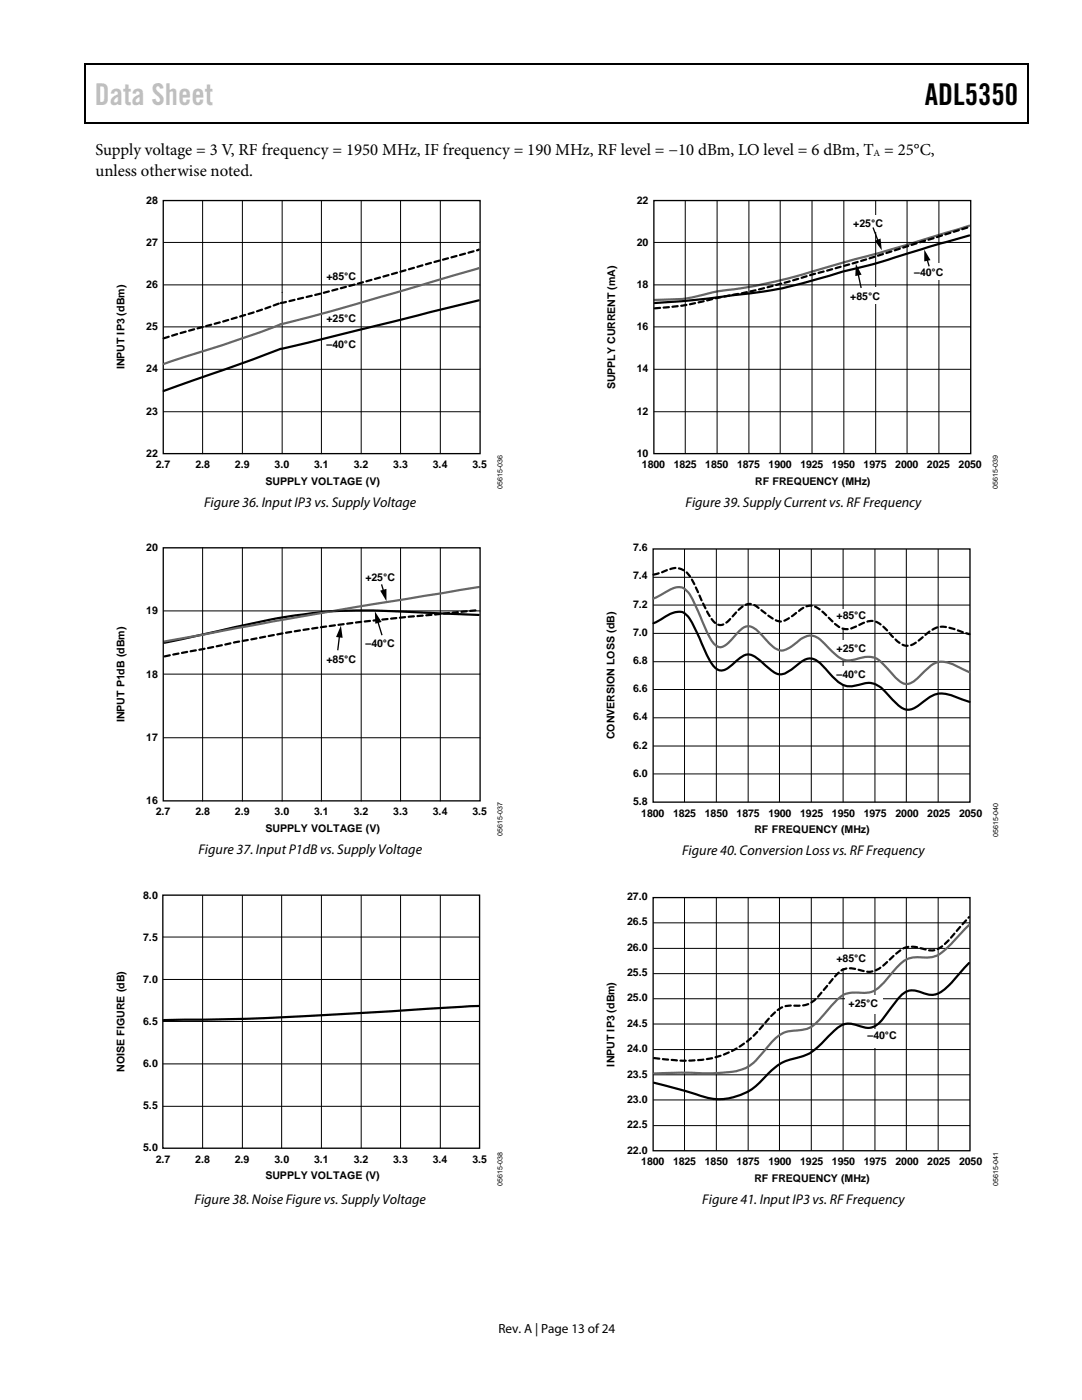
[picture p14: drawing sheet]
<svg xmlns="http://www.w3.org/2000/svg" width="216mm" height="279mm" viewBox="0 0 216 279" stroke-linecap="round" stroke-linejoin="round" font-family="sans-serif">
<defs><g id="words">
<text font-size="6" fill="#c0c0c0" x="18.9" y="21">Data Sheet</text>
<text font-size="6" x="184.5" y="21">ADL5350</text>
<g font-size="3.3">
<text x="19" y="30.9">Supply voltage = 3 V, RF frequency = 1950 MHz, IF frequency = 190 MHz, RF level = −10 dBm, LO level = 6 dBm, T = 25°C,</text>
<text x="19.1" y="35.2">unless otherwise noted.</text>
</g>
<g font-size="2.8">
<text x="40.7" y="101.1">Figure 36. Input IP3 vs. Supply Voltage</text>
<text x="136.8" y="101.1">Figure 39. Supply Current vs. RF Frequency</text>
<text x="39.6" y="170.4">Figure 37. Input P1dB vs. Supply Voltage</text>
<text x="136.1" y="170.7">Figure 40. Conversion Loss vs. RF Frequency</text>
<text x="38.8" y="240.3">Figure 38. Noise Figure vs. Supply Voltage</text>
<text x="140.1" y="240.3">Figure 41. Input IP3 vs. RF Frequency</text>
</g>
<text font-size="2.6" x="99.5" y="266">Rev. A | Page 13 of 24</text>
<g font-size="2.1">
<text x="29.2" y="40.7">28</text>
<text x="127.1" y="40.7">22</text>
<text x="170.3" y="45.3">+25°C</text>
<text x="29.2" y="49.1">27</text>
<text x="127.1" y="49.1">20</text>
<text x="29.2" y="57.5">26</text>
<text x="65.2" y="55.9">+85°C</text>
<text x="127.1" y="57.5">18</text>
<text x="169.7" y="59.9">+85°C</text>
<text x="182.4" y="55.1">–40°C</text>
<text x="29.2" y="65.9">25</text>
<text x="65.2" y="64.2">+25°C</text>
<text x="127.1" y="65.9">16</text>
<text x="65.2" y="69.5">–40°C</text>
<text x="24.9" y="73.7" transform="rotate(-90 24.9 73.7)">INPUT IP3 (dBm)</text>
<text x="29.2" y="74.3">24</text>
<text x="122.8" y="77.7" transform="rotate(-90 122.8 77.7)">SUPPLY CURRENT (mA)</text>
<text x="127.1" y="74.3">14</text>
<text x="29.2" y="82.7">23</text>
<text x="127.1" y="82.7">12</text>
<text x="29.2" y="91.1">22</text>
<text x="31.1" y="93.4">2.7</text>
<text x="39" y="93.4">2.8</text>
<text x="46.9" y="93.4">2.9</text>
<text x="54.8" y="93.4">3.0</text>
<text x="62.7" y="93.4">3.1</text>
<text x="70.6" y="93.4">3.2</text>
<text x="78.5" y="93.4">3.3</text>
<text x="86.4" y="93.4">3.4</text>
<text x="94.3" y="93.4">3.5</text>
<text x="127.1" y="91.1">10</text>
<text x="128.1" y="93.4">1800</text>
<text x="134.4" y="93.4">1825</text>
<text x="140.7" y="93.4">1850</text>
<text x="147.1" y="93.4">1875</text>
<text x="153.4" y="93.4">1900</text>
<text x="159.7" y="93.4">1925</text>
<text x="166" y="93.4">1950</text>
<text x="172.3" y="93.4">1975</text>
<text x="178.6" y="93.4">2000</text>
<text x="185" y="93.4">2025</text>
<text x="191.3" y="93.4">2050</text>
<text x="53" y="96.7">SUPPLY VOLTAGE (V)</text>
<text x="150.7" y="96.7">RF FREQUENCY (MHz)</text>
<text x="29.2" y="110">20</text>
<text x="126.3" y="110">7.6</text>
<text x="72.9" y="116">+25°C</text>
<text x="126.3" y="115.6">7.4</text>
<text x="29.2" y="122.6">19</text>
<text x="126.3" y="121.3">7.2</text>
<text x="166.9" y="123.6">+85°C</text>
<text x="72.9" y="129.1">–40°C</text>
<text x="126.3" y="126.9">7.0</text>
<text x="166.9" y="130.2">+25°C</text>
<text x="29.2" y="135.2">18</text>
<text x="65.2" y="132.3">+85°C</text>
<text x="126.3" y="132.5">6.8</text>
<text x="166.9" y="135.4">–40°C</text>
<text x="126.3" y="143.8">6.4</text>
<text x="126.3" y="138.2">6.6</text>
<text x="24.9" y="144.1" transform="rotate(-90 24.9 144.1)">INPUT P1dB (dBm)</text>
<text x="29.2" y="147.8">17</text>
<text x="122.6" y="147.6" transform="rotate(-90 122.6 147.6)">CONVERSION LOSS (dB)</text>
<text x="126.3" y="149.4">6.2</text>
<text x="126.3" y="155">6.0</text>
<text x="29.2" y="160.4">16</text>
<text x="126.3" y="160.7">5.8</text>
<text x="31.1" y="162.7">2.7</text>
<text x="39" y="162.7">2.8</text>
<text x="46.9" y="162.7">2.9</text>
<text x="53" y="166">SUPPLY VOLTAGE (V)</text>
<text x="54.8" y="162.7">3.0</text>
<text x="62.7" y="162.7">3.1</text>
<text x="70.6" y="162.7">3.2</text>
<text x="78.5" y="162.7">3.3</text>
<text x="86.4" y="162.7">3.4</text>
<text x="94.3" y="162.7">3.5</text>
<text x="128" y="163">1800</text>
<text x="134.3" y="163">1825</text>
<text x="140.7" y="163">1850</text>
<text x="147" y="163">1875</text>
<text x="150.6" y="166.3">RF FREQUENCY (MHz)</text>
<text x="153.3" y="163">1900</text>
<text x="159.7" y="163">1925</text>
<text x="166" y="163">1950</text>
<text x="172.4" y="163">1975</text>
<text x="178.7" y="163">2000</text>
<text x="185" y="163">2025</text>
<text x="191.4" y="163">2050</text>
<text x="28.6" y="179.3">8.0</text>
<text x="125.2" y="179.6">27.0</text>
<text x="125.2" y="184.7">26.5</text>
<text x="28.6" y="187.7">7.5</text>
<text x="125.2" y="189.7">26.0</text>
<text x="166.9" y="192">+85°C</text>
<text x="28.6" y="196.1">7.0</text>
<text x="125.2" y="194.8">25.5</text>
<text x="125.2" y="199.9">25.0</text>
<text x="169.3" y="200.9">+25°C</text>
<text x="28.6" y="204.5">6.5</text>
<text x="125.2" y="210">24.0</text>
<text x="125.2" y="204.9">24.5</text>
<text x="173.1" y="207.3">–40°C</text>
<text x="24.8" y="213.9" transform="rotate(-90 24.8 213.9)">NOISE FIGURE (dB)</text>
<text x="28.6" y="212.9">6.0</text>
<text x="122.6" y="212.9" transform="rotate(-90 122.6 212.9)">INPUT IP3 (dBm)</text>
<text x="125.2" y="215.1">23.5</text>
<text x="28.6" y="221.3">5.5</text>
<text x="125.2" y="220.1">23.0</text>
<text x="125.2" y="225.2">22.5</text>
<text x="28.6" y="229.7">5.0</text>
<text x="31.1" y="232">2.7</text>
<text x="39" y="232">2.8</text>
<text x="46.9" y="232">2.9</text>
<text x="54.8" y="232">3.0</text>
<text x="62.7" y="232">3.1</text>
<text x="70.6" y="232">3.2</text>
<text x="78.5" y="232">3.3</text>
<text x="86.4" y="232">3.4</text>
<text x="94.3" y="232">3.5</text>
<text x="125.2" y="230.3">22.0</text>
<text x="128" y="232.5">1800</text>
<text x="134.3" y="232.5">1825</text>
<text x="140.7" y="232.5">1850</text>
<text x="147" y="232.5">1875</text>
<text x="153.3" y="232.5">1900</text>
<text x="159.7" y="232.5">1925</text>
<text x="166" y="232.5">1950</text>
<text x="172.4" y="232.5">1975</text>
<text x="178.7" y="232.5">2000</text>
<text x="185" y="232.5">2025</text>
<text x="191.4" y="232.5">2050</text>
<text x="53" y="235.4">SUPPLY VOLTAGE (V)</text>
<text x="150.6" y="235.9">RF FREQUENCY (MHz)</text>
</g>
<text font-size="1.9" x="174.3" y="31.1">A</text>
<g font-size="1.4">
<text x="100.3" y="97.5" transform="rotate(-90 100.3 97.5)">05615-036</text>
<text x="199.1" y="97.5" transform="rotate(-90 199.1 97.5)">05615-039</text>
<text x="100.3" y="166.8" transform="rotate(-90 100.3 166.8)">05615-037</text>
<text x="199.2" y="167.1" transform="rotate(-90 199.2 167.1)">05615-040</text>
<text x="100.3" y="236.7" transform="rotate(-90 100.3 236.7)">05615-038</text>
<text x="199.2" y="236.7" transform="rotate(-90 199.2 236.7)">05615-041</text>
</g>
</g></defs>
<path d="M16.9 12.7h.2v1h-.2zM205.1 12.7h.2v1h-.2zM205.1 12.7h.2v.3h-.2zM82.3 24.4h.2v.3h-.2zM205.1 24.4h.2v.3h-.2zM170.8 52.6l1.1 2.2-1.2 .3zM184.4 49.8l1.3 2.1-1.3 .3zM75.9 117.9l1.2-.4v2.5zM68 124.8l.4 2.5-1.3-.2zM74.8 122l1.3 2.1-1.2 .4z" fill="#000"/>
<path d="M16.9 12.8h188.2M17 13.7v11M205.2 13.7v11M205.1 24.5h-188.2" fill="none" stroke="#000" stroke-width=".25"/>
<g fill="none" stroke="#000" stroke-width=".2">
<path d="M32.6 56.9h63.2M32.6 48.4h63.2M40.4 40v50.5M48.4 40v50.5M56.3 40v50.5M64.1 40v50.5M72.1 40v50.5M79.9 40v50.5M87.9 40v50.5M130.5 56.9h63.2M130.5 48.4h63.2M136.7 40v50.5"/>
<path d="M143.1 40v50.5M149.4 40v50.5M155.7 40v50.5M162 40v50.5M168.4 40v50.5M174.7 40v50.5M181 40v50.5M187.3 40v50.5M32.6 73.7h63.2M32.6 65.2h63.2M130.5 73.7h63.2M130.5 65.2h63.2"/>
<path d="M32.6 82.2h63.2M130.5 82.2h63.2M40.4 109.3v50.5M48.4 109.3v50.5M56.3 109.3v50.5M64.1 109.3v50.5M72.1 109.3v50.5M79.9 109.3v50.5M87.9 109.3v50.5M32.6 134.5h63.2M32.6 121.9h63.2M32.6 147.2h63.2"/>
<path d="M40.4 178.6v50.6M48.4 178.6v50.6M56.2 178.6v50.6M64.1 178.6v50.6M72.1 178.6v50.6M79.9 178.6v50.6M87.9 178.6v50.6M32.5 195.5h63.2M32.5 187h63.2M32.5 212.3h63.2M32.5 203.9h63.2M32.5 220.8h63.2"/>
</g>
<path d="M32.6 40h63.2v50.5h-63.2zM130.5 40h63.2v50.5h-63.2zM171.2 54.5l.6 3M185 51.6l.4 1.5M32.6 109.3h63.2v50.5h-63.2zM76.1 116.6l.5 1.5M67.8 126.8l-.4 3M75.3 123.9l.9 2.9M32.5 178.6h63.2v50.6h-63.2z" fill="none" stroke="#000" stroke-width=".26"/>
<path d="M95.5 59.9l-38 9.4a52.3 52.3 0 0 0-7.8 2.7l-17 6M193.4 47l-12.2 3.6a126.9 126.9 0 0 1-13.7 3.8l-3.4 1a85.4 85.4 0 0 1-19 3.7l-9.1 1-5.3 .4M95.5 122.7l-14-.6a101.8 101.8 0 0 0-33.2 2.7l-15.4 3.5M95.5 200.8l-41.3 2.3-6.9 .3-14.6 .2" fill="none" stroke="#000" stroke-width=".44"/>
<path d="M95.5 53.5l-27.3 8-10.7 2.9a14.7 14.7 0 0 0-4.3 1.4l-8.7 3.1-11.8 3.7M193.4 45l-16.8 5.2-13.6 3.7a107.9 107.9 0 0 1-20.1 4.3l-.7 .2a30.4 30.4 0 0 1-10.9 1.4l-.6 .1M95.5 117.2l-35.1 5.8-27.5 5" fill="none" stroke="#656565" stroke-width=".44"/>
<path d="M32.7 67.5l17-4.9 6.2-2.1M56 60.5l13.2-3.3 26.3-7.4M130.7 61.5a56 56 0 0 0 12.9-2.1 158.1 158.1 0 0 0 20-5l9.3-2.6 20.5-6.5M32.9 131l22.9-4.5 9.7-1.5 11.2-1.4 18.8-1.8" fill="none" stroke="#000" stroke-width=".44" stroke-dasharray="1.1 .7"/>
<g fill="#fff">
<path d="M174.4 57.2h.7v3.4h-.7z"/>
<path d="M187 52.5h.7v3.4h-.7z"/>
<path d="M174.4 42.9h.6v3.4h-.6z"/>
</g>
<path d="M174.2 45.4l1.1 2.8M130.3 109.6h63.2v50.5h-63.2z" fill="none" stroke="#000" stroke-width=".26"/>
<path d="M174.6 48l1.1-.4 .3 2.4z" fill="#000"/>
<g fill="none" stroke="#000" stroke-width=".2">
<path d="M130.3 115.2h63.2M136.6 109.6v50.5M142.9 109.6v50.5M149.3 109.6v50.5M155.5 109.6v50.5M161.9 109.6v50.5M168.2 109.6v50.5M174.6 109.6v50.5M180.8 109.6v50.5M187.2 109.6v50.5M130.3 137.6h63.2M130.3 132.1h63.2"/>
<path d="M130.3 126.4h63.2M130.3 120.8h63.2M130.3 154.5h63.2M130.3 148.9h63.2M130.3 143.3h63.2"/>
</g>
<g fill="#fff">
<path d="M167.8 121.6h1.2v3.7h-1.2z"/>
<path d="M167.8 127.7h1.2v3.7h-1.2z"/>
<path d="M167.8 132.9h1.2v3.7h-1.2z"/>
</g>
<path d="M130.4 124.4l.6-.3a11 11 0 0 1 4.5-2 2.94 2.94 0 0 1 2.5 2l2.4 5.2a9 9 0 0 0 2.9 4.4 2.27 2.27 0 0 0 2.4-.7 7.1 7.1 0 0 1 3.6-2.4 8.5 8.5 0 0 1 3.9 2.6 3.6 3.6 0 0 0 3.1 1.3 17.6 17.6 0 0 0 3.8-2.6 2.61 2.61 0 0 1 3.7 .6l.8 .9a14.6 14.6 0 0 0 3.5 3.2 6.4 6.4 0 0 0 4.5-.2 4.1 4.1 0 0 1 4.1 1.7l.4 .5a10.5 10.5 0 0 0 3.6 3h.7l.8-.2 2.2-1.4a5.1 5.1 0 0 1 6.1-1l3 1.1" fill="none" stroke="#000" stroke-width=".44"/>
<path d="M130.4 119.4l1.2-.5a9 9 0 0 1 3.9-1.7 3.3 3.3 0 0 1 2.5 2l2.2 5a14.4 14.4 0 0 0 2.6 4.6 1.47 1.47 0 0 0 2.1-.1l.9-.8a9.2 9.2 0 0 1 3-2.9 2.99 2.99 0 0 1 2.9 1.4l.4 .4a8.6 8.6 0 0 0 3.6 3 5.1 5.1 0 0 0 3.4-1.7 3.2 3.2 0 0 1 4.2-.7l2.3 2.1a7.1 7.1 0 0 0 3.2 2.3l1.3-.1a7.6 7.6 0 0 1 4.3-.5 13.3 13.3 0 0 1 4.1 3.9 2.69 2.69 0 0 0 3.6 1l2.8-2.6a4.1 4.1 0 0 1 5.2-.9l3.4 1.6" fill="none" stroke="#656565" stroke-width=".44"/>
<path d="M130.4 114.7l1.4-.4a8.5 8.5 0 0 1 3.3-.9 4 4 0 0 1 3.1 2.6l1.5 3.1a16.1 16.1 0 0 0 3.1 5.3 1.97 1.97 0 0 0 2.7-.6 10.2 10.2 0 0 1 3.7-3.2 3.6 3.6 0 0 1 2.9 1.3l.4 .3a9.1 9.1 0 0 0 2.9 1.8 5 5 0 0 0 3.4-1.6 4.8 4.8 0 0 1 3.2-1.5 7 7 0 0 1 3.4 2.4 6 6 0 0 0 3.3 2.3 8.8 8.8 0 0 0 3.9-1.4 3.1 3.1 0 0 1 3.8 1 19.8 19.8 0 0 0 3.5 3.4 2.84 2.84 0 0 0 3.3-.7l.5-.4a7.2 7.2 0 0 1 4.2-2.4 23.2 23.2 0 0 1 5.6 1.5" fill="none" stroke="#000" stroke-width=".44" stroke-dasharray="1.1 .7"/>
<path d="M130.3 179.1h63.2v50.6h-63.2z" fill="none" stroke="#000" stroke-width=".26"/>
<g fill="none" stroke="#000" stroke-width=".2">
<path d="M136.6 179.1v50.6M142.9 179.1v50.6M149.3 179.1v50.6M155.5 179.1v50.6M161.9 179.1v50.6M168.2 179.1v50.6M174.6 179.1v50.6M180.8 179.1v50.6M187.2 179.1v50.6M130.3 199.3h63.2M130.3 194.3h63.2M130.3 189.3h63.2"/>
<path d="M130.3 184.2h63.2M130.3 219.5h63.2M130.3 214.5h63.2M130.3 209.5h63.2M130.3 204.4h63.2M130.3 224.6h63.2"/>
</g>
<g fill="#fff">
<path d="M167.7 189.5h1.1v3.8h-1.1z"/>
<path d="M168.7 198.5h7.5v3.7h-7.5z"/>
<path d="M174 205.4h1.1v3.7h-1.1z"/>
</g>
<path d="M193.4 192.2l-1.6 1.7a17 17 0 0 1-4.7 4.4 5 5 0 0 1-3.9-.5 3.2 3.2 0 0 0-3.9 1.4l-1.5 1.9a12.5 12.5 0 0 1-3.4 3.8 4.5 4.5 0 0 1-3.4-.3 3.8 3.8 0 0 0-4.5 1l-1.9 1.9a9.6 9.6 0 0 1-6.5 3.8 11.4 11.4 0 0 0-6 4.2 11.7 11.7 0 0 1-13.2 2.9l-8.4-2.3" fill="none" stroke="#000" stroke-width=".44"/>
<path d="M193.4 184.6l-.7 .7a40.6 40.6 0 0 1-5.2 5.1 7.3 7.3 0 0 1-4.6 .6 5.2 5.2 0 0 0-4.2 2.3l-.8 1a12.2 12.2 0 0 1-3.9 3.6l-1.2 .2a11.3 11.3 0 0 0-4.3 .3 24.7 24.7 0 0 0-5 5.1 5.5 5.5 0 0 1-4.8 2.2 6.5 6.5 0 0 0-5.4 3.1l-.9 1a10.1 10.1 0 0 1-3.9 3.5 25.2 25.2 0 0 1-8.8 .9l-3.5-.1-5.7 .1" fill="none" stroke="#656565" stroke-width=".44"/>
<path d="M130.5 211.2a30.8 30.8 0 0 0 13-.4 19.4 19.4 0 0 0 9.7-7.3 6.7 6.7 0 0 1 4.2-2.8 8.8 8.8 0 0 0 4.3-.5 27.6 27.6 0 0 0 4.9-5.3 3.7 3.7 0 0 1 4.6-1.4 4.4 4.4 0 0 0 5.3-1.1l1-.8a7.3 7.3 0 0 1 3.9-2.7 9.1 9.1 0 0 1 3.7 .7 4.3 4.3 0 0 0 4.1-1.9l4.2-4.7" fill="none" stroke="#000" stroke-width=".44" stroke-dasharray="1.1 .7"/>
<use href="#words"/>
</svg>
